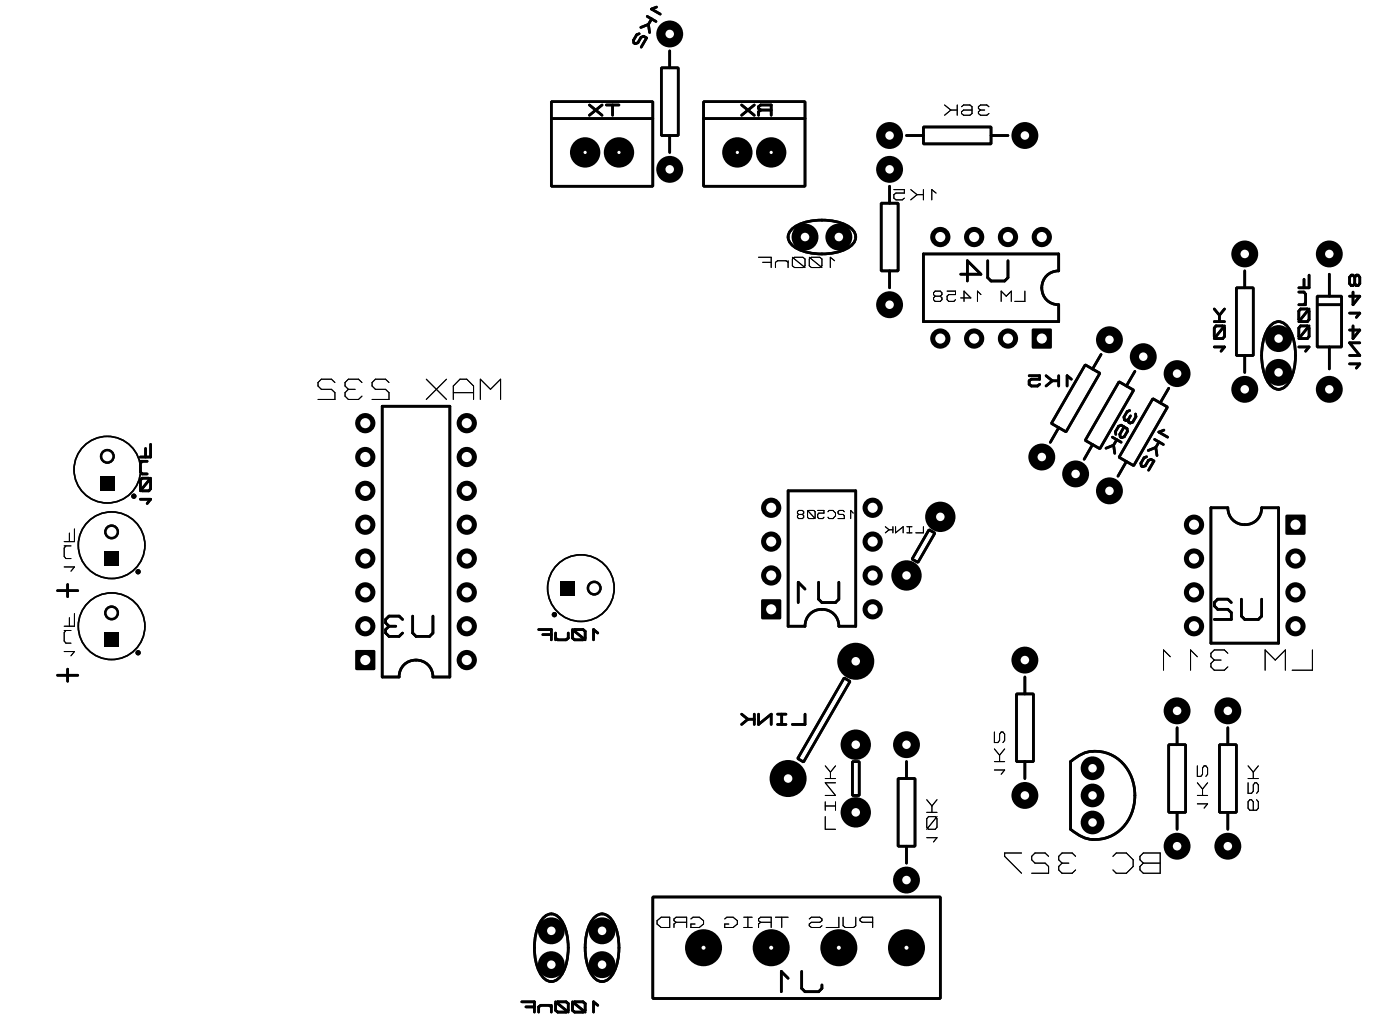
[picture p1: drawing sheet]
<svg xmlns="http://www.w3.org/2000/svg" width="105mm" height="77mm" viewBox="0 0 105 77" stroke-linecap="round" stroke-linejoin="round" font-family="sans-serif">
<g fill="#000">
<path d="M7.5 35.7h1.1v1.1h-1.1z" fill-rule="evenodd"/>
<path d="M7.5 35.7h1.1v1.1h-1.1z" fill-rule="evenodd"/>
<path d="M77.5 24.7h1.5v1.4h-1.5z" fill-rule="evenodd"/>
<path d="M96.5 38.6h1.5v1.5h-1.5z" fill-rule="evenodd"/>
<path d="M7.8 41.4h1.1v1.1h-1.1z" fill-rule="evenodd"/>
<path d="M7.8 41.4h1.1v1.1h-1.1z" fill-rule="evenodd"/>
<path d="M7.8 47.4h1.1v1.2h-1.1z" fill-rule="evenodd"/>
<path d="M7.8 47.4h1.1v1.2h-1.1z" fill-rule="evenodd"/>
<path d="M26.7 48.8h1.5v1.5h-1.5z" fill-rule="evenodd"/>
<path d="M42.1 43.6h1.1v1.1h-1.1z" fill-rule="evenodd"/>
<path d="M42.1 43.6h1.1v1.1h-1.1z" fill-rule="evenodd"/>
<path d="M57.2 45h1.4v1.5h-1.4z" fill-rule="evenodd"/>
<circle cx="43.9" cy="11.4" r="1.14"/>
<circle cx="46.5" cy="11.4" r="1.14"/>
<circle cx="50.3" cy="2.6" r="1.01"/>
<circle cx="50.3" cy="12.7" r="1.01"/>
<circle cx="55.4" cy="11.4" r="1.14"/>
<circle cx="57.9" cy="11.4" r="1.14"/>
<circle cx="60.4" cy="17.8" r="1.01"/>
<circle cx="63" cy="17.8" r="1.01"/>
<circle cx="66.8" cy="10.2" r="1.01"/>
<circle cx="66.8" cy="12.7" r="1.01"/>
<circle cx="70.6" cy="17.8" r=".76"/>
<circle cx="73.1" cy="17.8" r=".76"/>
<circle cx="75.7" cy="17.8" r=".76"/>
<circle cx="77" cy="10.2" r="1.01"/>
<circle cx="78.2" cy="17.8" r=".76"/>
<circle cx="93.5" cy="19.1" r="1.01"/>
<circle cx="99.8" cy="19.1" r="1.01"/>
<circle cx="8.1" cy="34.2" r=".56"/>
<circle cx="8.4" cy="39.9" r=".56"/>
<circle cx="27.4" cy="39.4" r=".76"/>
<circle cx="27.4" cy="36.8" r=".76"/>
<circle cx="27.4" cy="34.3" r=".76"/>
<circle cx="27.4" cy="31.8" r=".76"/>
<circle cx="35" cy="36.8" r=".76"/>
<circle cx="35" cy="39.4" r=".76"/>
<circle cx="35" cy="31.8" r=".76"/>
<circle cx="35" cy="34.3" r=".76"/>
<circle cx="57.9" cy="38.1" r=".76"/>
<circle cx="65.5" cy="38.1" r=".76"/>
<circle cx="66.8" cy="22.9" r="1.01"/>
<circle cx="70.6" cy="38.8" r="1.14"/>
<circle cx="70.6" cy="25.4" r=".76"/>
<circle cx="73.1" cy="25.4" r=".76"/>
<circle cx="75.7" cy="25.4" r=".76"/>
<circle cx="78.2" cy="34.3" r="1.01"/>
<circle cx="80.8" cy="35.6" r="1.01"/>
<circle cx="83.3" cy="25.5" r="1.01"/>
<circle cx="83.3" cy="36.8" r="1.01"/>
<circle cx="85.8" cy="26.8" r="1.01"/>
<circle cx="88.4" cy="28" r="1.01"/>
<circle cx="89.7" cy="39.4" r=".76"/>
<circle cx="93.5" cy="29.2" r="1.01"/>
<circle cx="96" cy="25.4" r="1.01"/>
<circle cx="96" cy="28" r="1.01"/>
<circle cx="99.8" cy="29.2" r="1.01"/>
<circle cx="8.4" cy="46" r=".56"/>
<circle cx="27.4" cy="41.9" r=".76"/>
<circle cx="27.4" cy="44.5" r=".76"/>
<circle cx="27.4" cy="47" r=".76"/>
<circle cx="35" cy="49.5" r=".76"/>
<circle cx="35" cy="47" r=".76"/>
<circle cx="35" cy="41.9" r=".76"/>
<circle cx="35" cy="44.5" r=".76"/>
<circle cx="44.6" cy="44.1" r=".56"/>
<circle cx="57.9" cy="43.2" r=".76"/>
<circle cx="57.9" cy="40.7" r=".76"/>
<circle cx="59.2" cy="58.4" r="1.39"/>
<circle cx="64.3" cy="49.6" r="1.39"/>
<circle cx="64.3" cy="55.9" r="1.14"/>
<circle cx="65.5" cy="40.7" r=".76"/>
<circle cx="65.5" cy="43.2" r=".76"/>
<circle cx="65.5" cy="45.7" r=".76"/>
<circle cx="68.1" cy="43.2" r="1.14"/>
<circle cx="68.1" cy="55.9" r="1.01"/>
<circle cx="77" cy="59.7" r="1.01"/>
<circle cx="77" cy="49.5" r="1.01"/>
<circle cx="82" cy="59.7" r=".89"/>
<circle cx="82" cy="57.7" r=".89"/>
<circle cx="88.4" cy="53.4" r="1.01"/>
<circle cx="89.7" cy="41.9" r=".76"/>
<circle cx="89.7" cy="47" r=".76"/>
<circle cx="89.7" cy="44.5" r=".76"/>
<circle cx="92.2" cy="53.4" r="1.01"/>
<circle cx="97.3" cy="41.9" r=".76"/>
<circle cx="97.3" cy="47" r=".76"/>
<circle cx="97.3" cy="44.5" r=".76"/>
<circle cx="41.4" cy="72.4" r="1.01"/>
<circle cx="41.4" cy="69.9" r="1.01"/>
<circle cx="45.2" cy="69.9" r="1.01"/>
<circle cx="45.2" cy="72.4" r="1.01"/>
<circle cx="52.8" cy="71.1" r="1.39"/>
<circle cx="57.9" cy="71.1" r="1.39"/>
<circle cx="63" cy="71.1" r="1.39"/>
<circle cx="64.3" cy="61" r="1.14"/>
<circle cx="68.1" cy="71.1" r="1.39"/>
<circle cx="68.1" cy="66.1" r="1.01"/>
<circle cx="82" cy="61.7" r=".89"/>
<circle cx="88.4" cy="63.5" r="1.01"/>
<circle cx="92.2" cy="63.5" r="1.01"/>
</g>
<g fill="none" stroke="#000" stroke-width=".2">
<path d="M41.4 7.6h7.6v6.4h-7.6zM41.4 8.9h7.6M44.3 7.9l.9 .7M45.2 7.9l-.9 .7M45.5 7.9h1M46 7.9v.7M48 2.5l-.2 .1-.2 .4v.2l.1 .1 .2-.1 .2-.4 .2-.1 .2 .1-.4 .7M48.6 1.2l.7 .4M48.7 1.8l-.6 .3M48.7 1.8l.1 .6M48.9 1.4l-.2 .4M49.3 .5l-.4 .2 .7 .4"/>
<path d="M49.7 5.1h1.2v5.1h-1.2zM50.3 3.8v1.3M50.3 10.2v1.2M52.8 7.6h7.6v6.4h-7.6zM52.8 8.9h7.6M55.7 7.9l.9 .7M56.6 7.9l-.9 .7M57.1 8.3l-.1-.2v-.1l.1-.1h.8v.7M57.1 8.3l-.1 .1v.2M57.1 8.3h.8M59.5 17.1a4.2 4.2 0 0 1 4.4 0 .78 .78 0 0 1 0 1.3 4.2 4.2 0 0 1-4.4 0 .78 .78 0 0 1 0-1.3zM66.2 15.2h1.2v5.1h-1.2z"/>
<path d="M66.8 14v1.2M68.1 10.2h1.2M69.3 9.5h5.1v1.3h-5.1zM69.3 19.1h10.2v1.2a1.27 1.27 0 0 0-1.3 1.3 1.27 1.27 0 0 0 1.3 1.3v1.2h-10.2zM74.2 19.6v1.2l.2 .3h1l.3-.3v-1.2M74.4 10.2h1.3M10.5 37.5h.8l-.3 .3M10.5 34.6h.5M10.7 35.9h.5l.1 .1v.7l-.1 .1h-.5l-.2-.1v-.7zM10.7 34.6l-.2 .2v.6l.2 .2h.3M10.9 33.7v.6M11.3 33.3v1h-.8"/>
<path d="M11.3 35.9l-.8 .9M28.7 30.5h5.1v20.3h-1.3a1.27 1.27 0 0 0-1.3-1.3 1.27 1.27 0 0 0-1.2 1.3h-1.3zM59.2 36.8h5.1v10.2h-1.3a1.27 1.27 0 0 0-1.3-1.3 1.27 1.27 0 0 0-1.3 1.3h-1.2zM66.8 20.3v1.3M69.8 39.8l.4 .2-1.3 2.2-.4-.2zM72.1 20.6h1.6l-1.1-1v1.5M77.3 28.2h.8v.3h-.7l-.1 .1v.2l.1 .2h.5l.2-.2M78.5 28.2l.5 .4M79 28.6l-.5 .4M79 28.6h.5M79.5 28.2v.8M79.5 32.1l-.6 1.1"/>
<path d="M80.4 28.5l-.3-.3v.8M81.5 27.4l1.1 .6-2.6 4.4-1.1-.6zM82 33.4l-.6 1.1M82.7 26.6l-.7 1.1M83.5 32.8l.7 .4M83.6 33.4l-.6 .2M83.6 33.4l.1 .6M83.9 33l-.3 .4M84 28.6l1.1 .7-2.5 4.4-1.1-.7zM84.4 32l-.3 .6v.2h.1h.2l.3-.4-.1-.2-.4-.3-.2 .1-.2 .4v.2M84.6 34.6l-.7 1.1M84.8 30.8l-.2 .1-.2 .4v.2l.1 .1 .2-.1"/>
<path d="M84.9 31.2l-.2 .3M85.2 27.9l-.6 1.1M85.3 31.1v.2l-.2 .4h-.2h-.1l-.1-.2M86.1 34.3l-.2 .1-.2 .4v.2h.1h.2l.2-.5h.2l.2 .1-.4 .7M86.6 29.9l1.1 .6-2.6 4.4-1.1-.6zM86.7 33l.7 .4M86.8 33.6l-.6 .2M86.8 33.6l.1 .6M87 33.2l-.2 .4M87.4 32.3l-.4 .1 .7 .4M87.8 29.1l-.7 1.1M90.9 38.1h1.3a1.27 1.27 0 0 0 1.3 1.3 1.27 1.27 0 0 0 1.2-1.3h1.3v10.2h-5.1z"/>
<path d="M91.2 24.1h.7M91.2 26h.7l-.2 .4M91.2 23.2l.4 .5M91.3 24.5h.5l.1 .1v.6l-.1 .2h-.5l-.1-.2v-.6zM91.6 23.7v.4M91.9 24.5l-.7 .9M91.9 23.2l-.3 .5M92.8 21.6h1.3v5.1h-1.3zM93.5 20.3v1.3M93.5 26.7v1.2M95.4 24.5a.78 .78 0 0 1 1.3 0 4.2 4.2 0 0 1 0 4.4 .78 .78 0 0 1-1.3 0 4.2 4.2 0 0 1 0-4.4zM97.5 22.9h.5"/>
<path d="M97.5 26h.8l-.3 .4M97.5 21.9h.4l.1 .2v.6l-.1 .2M97.7 23.2h.5l.1 .1v.7l-.1 .1h-.5l-.2-.1v-.7zM97.7 24.5h.5l.1 .1v.6l-.1 .2h-.5l-.2-.2v-.6zM97.9 21v.6M98.3 20.6v1h-.8M98.3 24.5l-.8 .9M98.3 23.2l-.8 .9M98.9 22.2h1.8v3.8h-1.8zM98.9 22.9h1.8M99.8 20.6v1.6M99.8 26v1.7"/>
<path d="M101.3 27.3h.8l-.3 .3M101.3 23.5h.8l-.3 .3M101.6 21.9v1l.5-.7h-.8M101.6 24.5v.9l.5-.6h-.8M101.7 20.8l.1-.2h.2l.1 .2v.5l-.1 .1h-.2l-.1-.1M101.7 20.8l-.1-.2h-.1l-.2 .2v.5l.2 .1h.1l.1-.1M101.7 20.8v.5M102.1 25.7h-.8l.8 1h-.8M4.3 50.7h1.5M4.3 44.3h1.5M5.1 43.9v.9M5.1 50.2v.9"/>
<path d="M29.2 47h.5M29.2 47l-.2 .2v.3l.2 .3h.8l.2-.3M30.2 46.5l-.2-.3h-.8l-.2 .3v.2l.2 .3M31 46.2v1.3l.2 .3h1.1l.2-.3v-1.3M40.4 47.2h1v.8M40.8 47.6h.6M41.7 47.5v.5M42.7 47.5v.4l-.2 .1h-.6l-.2-.1M43 47.4l.1-.2h.7l.1 .2v.5l-.1 .1h-.7l-.1-.1zM43 47.2l.9 .8M44.9 47.5l-.3-.3v.8M55.7 53.6l.5 .4"/>
<path d="M56.2 54l-.5 .4M56.2 54h.4M56.6 53.6v.8M57 53.6v.8l.9-.8v.8M58.4 54.4h.6M58.4 53.6h.6M58.7 53.6v.8M60.4 44.2l-.5-.5v1.5M60.4 53.6v.8h-.9M61.5 43.7v1.3l.2 .2h1l.3-.2v-1.3M63.4 50.9l.4 .2-3.5 6.1-.4-.3zM64 57.2h.5v2.5h-.5z"/>
<path d="M67.4 58.4h1.3v5.1h-1.3zM68.1 57.2v1.2M76.3 52.1h1.3v5.1h-1.3zM77 50.8v1.3M77 57.2v1.2M80.4 57.2a2.77 2.77 0 0 1 4.6 1.2 3.4 3.4 0 0 1-2.3 4.6 2.63 2.63 0 0 1-2.3-.8zM87.8 55.9h1.2v5.1h-1.2zM88.4 54.6v1.3M91.6 55.9h1.2v5.1h-1.2zM92.2 54.6v1.3M92.5 45.2l-.3-.2h-.8l-.2 .2v.3l.2 .2h.8l.3 .3v.5h-1.3M93.2 45v1.2l.3 .3h1l.2-.3v-1.2"/>
<path d="M39.2 75.2h.9v.8M39.5 75.6h.6M40.8 68.9a.78 .78 0 0 1 1.2 0 4.2 4.2 0 0 1 0 4.4 .78 .78 0 0 1-1.2 0 4.2 4.2 0 0 1 0-4.4zM41.4 75.4v.6M41.4 75.6l-.2-.2h-.6l-.2 .2v.4M41.7 75.3l.2-.1h.6l.2 .1v.5l-.2 .2h-.6l-.2-.2zM41.7 75.2l1 .8M43 75.3l.1-.1h.7l.1 .1v.5l-.1 .2h-.7l-.1-.2zM43 75.2l.9 .8M44.6 68.9a.78 .78 0 0 1 1.3 0 4.2 4.2 0 0 1 0 4.4 .78 .78 0 0 1-1.3 0 4.2 4.2 0 0 1 0-4.4zM44.9 75.4l-.3-.2v.8M49 67.3h21.6v7.6h-21.6z"/>
<path d="M59.2 73.4l-.5-.5v1.5M60.2 72.9v1.3l.2 .2h1.1l.2-.2v-.3M68.1 63.5v1.3M88.4 61v1.2M92.2 61v1.2"/>
<circle cx="10" cy="37.2" r=".1"/>
<circle cx="10.4" cy="49" r=".1"/>
<circle cx="10.4" cy="42.9" r=".1"/>
<circle cx="41.6" cy="46.1" r=".1"/>
</g>
<g fill="none" stroke="#000" stroke-width=".08">
<path d="M57 19.3h.9v.8M57.3 19.7h.6M59.2 19.6v.5M59.2 19.7l-.2-.1h-.6l-.2 .1v.4M59.5 19.4l.2-.1h.6l.1 .1v.5l-.1 .2h-.6l-.2-.2zM59.5 19.3l.9 .8M60.8 19.4l.1-.1h.7l.1 .1v.5l-.1 .2h-.7l-.1-.2zM60.8 19.3l.9 .8M62.7 19.6l-.4-.3v.8M67.1 14.2h.8v.3h-.6l-.2 .1v.3l.2 .1h.4l.2-.1M68.4 14.2l.5 .4M68.9 14.6l-.5 .4"/>
<path d="M68.9 14.6h.4M69.3 14.2v.8M70.3 14.5l-.3-.3v.8M70.9 7.9l.5 .4M71.4 8.3h.5M71.4 8.3l-.5 .3M71.9 7.9v.7M72.2 8l.2-.1h.4l.2 .1v.5l-.2 .1h-.4l-.2-.1v-.1l.2-.1h.6M73.6 8.3l-.1 .1v.1l.1 .1h.5l.2-.1M73.6 8.3h.3M74.3 8l-.2-.1h-.5l-.1 .1v.1l.1 .2M5.6 39.7v.9h-.8"/>
<path d="M25.1 28.7l-.2-.2h-.8l-.2 .2v.3l.2 .2h.8l.2 .3v.5h-1.2M26.2 29.2h.5M26.2 29.2l-.3 .3v.2l.3 .3h.7l.3-.3M27.2 28.7l-.3-.2h-.7l-.3 .2v.3l.3 .2M29.2 28.7l-.3-.2h-.7l-.3 .2v.3l.3 .2h.7l.3 .3v.5h-1.3M32 28.5l1.5 1.5M33.5 28.5l-1.5 1.5M34 30v-1l.5-.5h.5l.6 .5v1M34 29.5h1.6M36.1 30v-1.5l.7 .7 .8-.7v1.5M60 38.6l-.1-.1 .1-.2h.3v.1v.2M60 38.6h.3"/>
<path d="M60 38.6l-.1 .1 .1 .2h.3v-.1v-.2M60.6 38.3l.6 .6M60.7 38.3h.4l.1 .1v.4l-.1 .1h-.4l-.1-.1v-.4zM61.4 38.3h.5v.2h-.4l-.1 .1 .1 .3h.3l.1-.1M62.2 38.4l.1-.1h.2l.2 .2v.2l-.2 .2h-.2l-.1-.1M63.4 38.4l-.1-.1h-.3l-.1 .2 .1 .1h.3l.1 .3h-.5M64.1 38.5l-.2-.2v.6M66.5 39.5l.3 .3M66.8 39.8l-.3 .2M66.8 39.8h.2M67 39.5v.5M67.2 39.5v.5l.6-.5v.5"/>
<path d="M68.1 40h.4M68.1 39.5h.4M68.3 39.5v.5M69.3 39.5v.5h-.5M70.2 22.2l-.1 .2 .1 .2h.4l.1-.1-.1-.3M70.2 22.2l-.1-.1 .1-.3h.4l.1 .2-.1 .2M70.2 22.2h.4M71.1 21.8h.6v.3h-.5l-.1 .1v.3l.1 .1h.4l.1-.1M72.1 22.4h.8l-.5-.6v.8M73.7 22.1l-.3-.3v.8M75.2 22.6v-.8l.4 .4 .3-.4v.8M77 21.8v.8h-.8"/>
<path d="M4.8 48.9h.8l-.3 .3M4.8 47.3h.5M4.8 42.5h.8l-.3 .4M4.8 41h.5M4.9 47.3l-.1 .2v.6l.1 .2h.4M4.9 41l-.1 .1v.7l.1 .1h.4M5.2 40v.6M5.2 46.4v.6M5.6 46v1h-.8M62 58.4h.7M62 57.5l.4 .4M62.4 57.9v.5"/>
<path d="M62.7 58.7h-.7l.7 1h-.7M62.7 57.5l-.3 .4M74.7 54.9v.8h.2l.2-.1v-.5l.1-.2h.1l.1 .2v.5l-.1 .1M74.7 57.8h.7l-.2 .3M74.7 57.2h.7M74.7 56.2l.4 .5M75.1 56.7v.5M75.4 56.2l-.3 .5M87.9 49.3l-.5-.5v1.5M89.9 49.3l-.5-.5v1.5M89.9 59.7h.8M89.9 58.7l.4 .5"/>
<path d="M89.9 57.5v.8h.3l.1-.2v-.5l.1-.1h.1l.2 .1v.5l-.2 .2M90.3 59.2v.5M90.7 58.7l-.4 .5M91.2 49.5l-.3 .3v.2l.3 .3h.7l.3-.3M91.2 49.5h.5M92.2 49l-.3-.2h-.7l-.3 .2v.3l.3 .2M93.7 58.7v.8h.3l.1-.1v-.5l.1-.2h.2l.1 .2v.5l-.1 .1M93.7 58.4h.8M93.7 57.5l.4 .4M94.1 57.9v.5M94.5 57.5l-.4 .4M95 50.3v-1.5l.8 .7 .7-.7v1.5"/>
<path d="M98.5 48.8v1.5h-1.5M49.3 69.1l.3-.3h.7v.8h-.7l-.3-.3zM50.8 69.2l-.2-.1v-.1l.2-.2h.8v.8M50.8 69.2h.8M50.8 69.2l-.2 .1v.3M51.9 69l.1-.2h.5l.3 .3v.2l-.3 .3h-.6v-.3h.3M54.4 69l.2-.2h.4l.4 .3v.2l-.4 .3h-.6v-.3h.3M55.8 68.8h.7M55.8 69.6h.7M56.2 68.8v.8M57.1 69.2l-.1-.1v-.1l.1-.2h.8v.8M57.1 69.2l-.1 .1v.3"/>
<path d="M57.1 69.2h.8M58.2 68.8h1M58.7 68.8v.8M60.8 69l.1-.2h.7l.1 .2v.1l-.1 .1h-.7l-.1 .1v.2l.1 .1h.7l.1-.1M62 61.3v.9h.7M62 60.2v.6M62 60.5h.7M62.7 60.2v.6M63 68.8v.8h-1M63.3 68.8v.7l.2 .1h.6l.2-.1v-.7M65.5 69.2h-.8l-.1-.1v-.1l.1-.2h.8v.8M69.6 62.9h.8l-.3 .3"/>
<path d="M69.6 61h.8M69.6 60l.4 .5M69.7 61.3h.5l.2 .1v.7l-.2 .1h-.5l-.1-.1v-.7zM70 60.5v.5M70.4 61.3l-.8 .9M70.4 60l-.4 .5M76.7 64h-1.3v.3l1.3 1.2M78.7 64.3l-.2-.3h-.8l-.2 .3v.2l.2 .3h.8l.2 .2v.5h-1.2M79.7 64.8l-.2 .2v.3l.2 .2h.8l.3-.2M79.7 64.8h.6M80.8 64.3l-.3-.3h-.8l-.2 .3v.2l.2 .3M83.6 64.3l.2-.3h.8l.5 .5v.5l-.5 .5h-.8l-.2-.2"/>
<path d="M85.6 64.3l.2-.3h1.3v1.5h-1.3l-.2-.2v-.3l.2-.2-.2-.3zM85.8 64.8h1.3M89.9 60.3h.8l-.3 .3M94.4 60l.1 .2v.4l-.1 .2h-.6l-.1-.2v-.4l.1-.2h.2l.1 .2v.6"/>
</g>
<g fill="none" stroke="#000" stroke-width=".12">
<circle cx="8.1" cy="35.3" r="2.5"/>
<circle cx="8.4" cy="47" r="2.5"/>
<circle cx="8.4" cy="40.9" r="2.5"/>
<circle cx="43.6" cy="44.1" r="2.5"/>
</g>
<path d="M57.3 45.1h1.2v1.3h-1.2z" fill="#000"/>
<circle cx="57.9" cy="45.7" r=".38" fill="#fff"/>
<circle cx="57.9" cy="43.2" r=".63" fill="#000"/>
<circle cx="57.9" cy="43.2" r=".38" fill="#fff"/>
<circle cx="57.9" cy="40.7" r=".63" fill="#000"/>
<circle cx="57.9" cy="40.6" r=".38" fill="#fff"/>
<circle cx="57.9" cy="38.1" r=".63" fill="#000"/>
<circle cx="57.9" cy="38.1" r=".38" fill="#fff"/>
<circle cx="65.5" cy="38.1" r=".63" fill="#000"/>
<circle cx="65.5" cy="38.1" r=".38" fill="#fff"/>
<circle cx="65.5" cy="40.7" r=".63" fill="#000"/>
<circle cx="65.5" cy="40.6" r=".38" fill="#fff"/>
<circle cx="65.5" cy="43.2" r=".63" fill="#000"/>
<circle cx="65.5" cy="43.2" r=".38" fill="#fff"/>
<circle cx="65.5" cy="45.7" r=".63" fill="#000"/>
<circle cx="65.5" cy="45.7" r=".38" fill="#fff"/>
<path d="M26.8 48.9h1.3v1.3h-1.3z" fill="#000"/>
<circle cx="27.4" cy="49.5" r=".38" fill="#fff"/>
<circle cx="27.4" cy="47" r=".63" fill="#000"/>
<circle cx="27.4" cy="47" r=".38" fill="#fff"/>
<circle cx="27.4" cy="44.5" r=".63" fill="#000"/>
<circle cx="27.4" cy="44.5" r=".38" fill="#fff"/>
<circle cx="27.4" cy="41.9" r=".63" fill="#000"/>
<circle cx="27.4" cy="41.9" r=".38" fill="#fff"/>
<circle cx="27.4" cy="39.4" r=".63" fill="#000"/>
<circle cx="27.4" cy="39.4" r=".38" fill="#fff"/>
<circle cx="27.4" cy="36.8" r=".63" fill="#000"/>
<circle cx="27.4" cy="36.8" r=".38" fill="#fff"/>
<circle cx="27.4" cy="34.3" r=".63" fill="#000"/>
<circle cx="27.4" cy="34.3" r=".38" fill="#fff"/>
<circle cx="27.4" cy="31.8" r=".63" fill="#000"/>
<circle cx="27.4" cy="31.8" r=".38" fill="#fff"/>
<circle cx="35" cy="31.8" r=".63" fill="#000"/>
<circle cx="35" cy="31.8" r=".38" fill="#fff"/>
<circle cx="35" cy="34.3" r=".63" fill="#000"/>
<circle cx="35" cy="34.3" r=".38" fill="#fff"/>
<circle cx="35" cy="36.8" r=".63" fill="#000"/>
<circle cx="35" cy="36.8" r=".38" fill="#fff"/>
<circle cx="35" cy="39.4" r=".63" fill="#000"/>
<circle cx="35" cy="39.4" r=".38" fill="#fff"/>
<circle cx="35" cy="41.9" r=".63" fill="#000"/>
<circle cx="35" cy="41.9" r=".38" fill="#fff"/>
<circle cx="35" cy="44.5" r=".63" fill="#000"/>
<circle cx="35" cy="44.5" r=".38" fill="#fff"/>
<circle cx="35" cy="47" r=".63" fill="#000"/>
<circle cx="35" cy="47" r=".38" fill="#fff"/>
<circle cx="35" cy="49.5" r=".63" fill="#000"/>
<circle cx="35" cy="49.5" r=".38" fill="#fff"/>
<path d="M96.6 38.7h1.3v1.3h-1.3z" fill="#000"/>
<circle cx="97.3" cy="39.4" r=".38" fill="#fff"/>
<circle cx="97.3" cy="41.9" r=".63" fill="#000"/>
<circle cx="97.3" cy="41.9" r=".38" fill="#fff"/>
<circle cx="97.3" cy="44.5" r=".63" fill="#000"/>
<circle cx="97.3" cy="44.5" r=".38" fill="#fff"/>
<circle cx="97.3" cy="47" r=".63" fill="#000"/>
<circle cx="97.3" cy="47" r=".38" fill="#fff"/>
<circle cx="89.7" cy="47" r=".63" fill="#000"/>
<circle cx="89.7" cy="47" r=".38" fill="#fff"/>
<circle cx="89.7" cy="44.5" r=".63" fill="#000"/>
<circle cx="89.7" cy="44.5" r=".38" fill="#fff"/>
<circle cx="89.7" cy="41.9" r=".63" fill="#000"/>
<circle cx="89.7" cy="41.9" r=".38" fill="#fff"/>
<circle cx="89.7" cy="39.4" r=".63" fill="#000"/>
<circle cx="89.7" cy="39.4" r=".38" fill="#fff"/>
<path d="M77.6 24.8h1.3v1.2h-1.3z" fill="#000"/>
<circle cx="78.2" cy="25.4" r=".38" fill="#fff"/>
<circle cx="75.7" cy="25.4" r=".63" fill="#000"/>
<circle cx="75.7" cy="25.4" r=".38" fill="#fff"/>
<circle cx="73.1" cy="25.4" r=".63" fill="#000"/>
<circle cx="73.1" cy="25.4" r=".38" fill="#fff"/>
<circle cx="70.6" cy="25.4" r=".63" fill="#000"/>
<circle cx="70.6" cy="25.4" r=".38" fill="#fff"/>
<circle cx="70.6" cy="17.8" r=".63" fill="#000"/>
<circle cx="70.6" cy="17.8" r=".38" fill="#fff"/>
<circle cx="73.1" cy="17.8" r=".63" fill="#000"/>
<circle cx="73.1" cy="17.8" r=".38" fill="#fff"/>
<circle cx="75.7" cy="17.8" r=".63" fill="#000"/>
<circle cx="75.7" cy="17.8" r=".38" fill="#fff"/>
<circle cx="78.2" cy="17.8" r=".63" fill="#000"/>
<circle cx="78.2" cy="17.8" r=".38" fill="#fff"/>
<circle cx="68.1" cy="71.1" r="1.27" fill="#000"/>
<circle cx="68.1" cy="71.1" r=".15" fill="#fff"/>
<circle cx="63" cy="71.1" r="1.27" fill="#000"/>
<circle cx="63" cy="71.1" r=".15" fill="#fff"/>
<circle cx="57.9" cy="71.1" r="1.27" fill="#000"/>
<circle cx="57.9" cy="71.1" r=".15" fill="#fff"/>
<circle cx="52.8" cy="71.1" r="1.27" fill="#000"/>
<circle cx="52.8" cy="71.1" r=".15" fill="#fff"/>
<circle cx="68.1" cy="55.9" r=".89" fill="#000"/>
<circle cx="68.1" cy="55.9" r=".32" fill="#fff"/>
<circle cx="68.1" cy="66.1" r=".89" fill="#000"/>
<circle cx="68.1" cy="66" r=".32" fill="#fff"/>
<circle cx="82" cy="61.7" r=".76" fill="#000"/>
<circle cx="82" cy="61.7" r=".32" fill="#fff"/>
<circle cx="82" cy="59.7" r=".76" fill="#000"/>
<circle cx="82" cy="59.7" r=".32" fill="#fff"/>
<circle cx="82" cy="57.7" r=".76" fill="#000"/>
<circle cx="82" cy="57.7" r=".32" fill="#fff"/>
<circle cx="77" cy="59.7" r=".89" fill="#000"/>
<circle cx="77" cy="59.7" r=".32" fill="#fff"/>
<circle cx="77" cy="49.5" r=".89" fill="#000"/>
<circle cx="77" cy="49.5" r=".32" fill="#fff"/>
<circle cx="64.3" cy="55.9" r="1.01" fill="#000"/>
<circle cx="64.3" cy="55.9" r=".32" fill="#fff"/>
<circle cx="64.3" cy="61" r="1.01" fill="#000"/>
<circle cx="64.3" cy="61" r=".32" fill="#fff"/>
<circle cx="70.6" cy="38.8" r="1.01" fill="#000"/>
<circle cx="70.6" cy="38.8" r=".32" fill="#fff"/>
<circle cx="68.1" cy="43.2" r="1.01" fill="#000"/>
<circle cx="68.1" cy="43.2" r=".32" fill="#fff"/>
<circle cx="64.3" cy="49.6" r="1.27" fill="#000"/>
<circle cx="64.3" cy="49.6" r=".32" fill="#fff"/>
<circle cx="59.2" cy="58.4" r="1.27" fill="#000"/>
<circle cx="59.2" cy="58.4" r=".32" fill="#fff"/>
<path d="M7.8 41.4h1.1v1.1h-1.1z" fill="#000"/>
<circle cx="8.4" cy="39.9" r=".56" fill="#000"/>
<circle cx="8.4" cy="39.9" r=".37" fill="#fff"/>
<path d="M7.8 47.4h1.1v1.2h-1.1z" fill="#000"/>
<circle cx="8.4" cy="46" r=".56" fill="#000"/>
<circle cx="8.4" cy="46" r=".37" fill="#fff"/>
<circle cx="46.5" cy="11.4" r="1.01" fill="#000"/>
<circle cx="46.5" cy="11.4" r=".12" fill="#fff"/>
<circle cx="43.9" cy="11.4" r="1.01" fill="#000"/>
<circle cx="43.9" cy="11.4" r=".12" fill="#fff"/>
<circle cx="57.9" cy="11.4" r="1.01" fill="#000"/>
<circle cx="57.9" cy="11.4" r=".12" fill="#fff"/>
<circle cx="55.4" cy="11.4" r="1.01" fill="#000"/>
<circle cx="55.4" cy="11.4" r=".12" fill="#fff"/>
<circle cx="88.4" cy="63.5" r=".89" fill="#000"/>
<circle cx="88.4" cy="63.5" r=".32" fill="#fff"/>
<circle cx="88.4" cy="53.4" r=".89" fill="#000"/>
<circle cx="88.4" cy="53.3" r=".32" fill="#fff"/>
<circle cx="63" cy="17.8" r=".89" fill="#000"/>
<circle cx="63" cy="17.8" r=".32" fill="#fff"/>
<circle cx="60.4" cy="17.8" r=".89" fill="#000"/>
<circle cx="60.4" cy="17.8" r=".32" fill="#fff"/>
<circle cx="66.8" cy="12.7" r=".89" fill="#000"/>
<circle cx="66.8" cy="12.7" r=".32" fill="#fff"/>
<circle cx="66.8" cy="22.9" r=".89" fill="#000"/>
<circle cx="66.8" cy="22.9" r=".32" fill="#fff"/>
<circle cx="77" cy="10.2" r=".89" fill="#000"/>
<circle cx="77" cy="10.2" r=".32" fill="#fff"/>
<circle cx="66.8" cy="10.2" r=".89" fill="#000"/>
<circle cx="66.8" cy="10.2" r=".32" fill="#fff"/>
<circle cx="78.2" cy="34.3" r=".89" fill="#000"/>
<circle cx="78.2" cy="34.3" r=".32" fill="#fff"/>
<circle cx="83.3" cy="25.5" r=".89" fill="#000"/>
<circle cx="83.3" cy="25.5" r=".32" fill="#fff"/>
<circle cx="80.8" cy="35.6" r=".89" fill="#000"/>
<circle cx="80.8" cy="35.6" r=".32" fill="#fff"/>
<circle cx="85.8" cy="26.8" r=".89" fill="#000"/>
<circle cx="85.8" cy="26.8" r=".32" fill="#fff"/>
<circle cx="83.3" cy="36.8" r=".89" fill="#000"/>
<circle cx="83.3" cy="36.8" r=".32" fill="#fff"/>
<circle cx="88.4" cy="28" r=".89" fill="#000"/>
<circle cx="88.4" cy="28" r=".32" fill="#fff"/>
<circle cx="96" cy="28" r=".89" fill="#000"/>
<circle cx="96" cy="27.9" r=".32" fill="#fff"/>
<circle cx="96" cy="25.4" r=".89" fill="#000"/>
<circle cx="96" cy="25.4" r=".32" fill="#fff"/>
<circle cx="93.5" cy="29.2" r=".89" fill="#000"/>
<circle cx="93.5" cy="29.2" r=".32" fill="#fff"/>
<circle cx="93.5" cy="19.1" r=".89" fill="#000"/>
<circle cx="93.5" cy="19.1" r=".32" fill="#fff"/>
<circle cx="99.8" cy="29.2" r=".89" fill="#000"/>
<circle cx="99.8" cy="29.2" r=".32" fill="#fff"/>
<circle cx="99.8" cy="19.1" r=".89" fill="#000"/>
<circle cx="99.8" cy="19.1" r=".32" fill="#fff"/>
<circle cx="50.3" cy="12.7" r=".89" fill="#000"/>
<circle cx="50.3" cy="12.7" r=".32" fill="#fff"/>
<circle cx="50.3" cy="2.6" r=".89" fill="#000"/>
<circle cx="50.3" cy="2.6" r=".32" fill="#fff"/>
<circle cx="92.2" cy="63.5" r=".89" fill="#000"/>
<circle cx="92.2" cy="63.5" r=".32" fill="#fff"/>
<circle cx="92.2" cy="53.4" r=".89" fill="#000"/>
<circle cx="92.2" cy="53.3" r=".32" fill="#fff"/>
<circle cx="45.2" cy="72.4" r=".89" fill="#000"/>
<circle cx="45.2" cy="72.4" r=".32" fill="#fff"/>
<circle cx="45.2" cy="69.9" r=".89" fill="#000"/>
<circle cx="45.2" cy="69.9" r=".32" fill="#fff"/>
<circle cx="41.4" cy="72.4" r=".89" fill="#000"/>
<circle cx="41.4" cy="72.4" r=".32" fill="#fff"/>
<circle cx="41.4" cy="69.9" r=".89" fill="#000"/>
<circle cx="41.4" cy="69.9" r=".32" fill="#fff"/>
<path d="M42.1 43.6h1.1v1.1h-1.1z" fill="#000"/>
<circle cx="44.6" cy="44.1" r=".56" fill="#000"/>
<circle cx="44.6" cy="44.1" r=".37" fill="#fff"/>
<path d="M7.5 35.7h1.1v1.1h-1.1z" fill="#000"/>
<circle cx="8.1" cy="34.2" r=".56" fill="#000"/>
<circle cx="8.1" cy="34.2" r=".37" fill="#fff"/>
<g fill="none" stroke="#000" stroke-width=".2">
<path d="M41.4 7.6h7.6v6.4h-7.6zM41.4 8.9h7.6M44.3 7.9l.9 .7M45.2 7.9l-.9 .7M45.5 7.9h1M46 7.9v.7M48 2.5l-.2 .1-.2 .4v.2l.1 .1 .2-.1 .2-.4 .2-.1 .2 .1-.4 .7M48.6 1.2l.7 .4M48.7 1.8l-.6 .3M48.7 1.8l.1 .6M48.9 1.4l-.2 .4M49.3 .5l-.4 .2 .7 .4"/>
<path d="M49.7 5.1h1.2v5.1h-1.2zM50.3 3.8v1.3M50.3 10.2v1.2M52.8 7.6h7.6v6.4h-7.6zM52.8 8.9h7.6M55.7 7.9l.9 .7M56.6 7.9l-.9 .7M57.1 8.3l-.1-.2v-.1l.1-.1h.8v.7M57.1 8.3l-.1 .1v.2M57.1 8.3h.8M59.5 17.1a4.2 4.2 0 0 1 4.4 0 .78 .78 0 0 1 0 1.3 4.2 4.2 0 0 1-4.4 0 .78 .78 0 0 1 0-1.3zM66.2 15.2h1.2v5.1h-1.2z"/>
<path d="M66.8 14v1.2M68.1 10.2h1.2M69.3 9.5h5.1v1.3h-5.1zM69.3 19.1h10.2v1.2a1.27 1.27 0 0 0-1.3 1.3 1.27 1.27 0 0 0 1.3 1.3v1.2h-10.2zM74.2 19.6v1.2l.2 .3h1l.3-.3v-1.2M74.4 10.2h1.3M10.5 37.5h.8l-.3 .3M10.5 34.6h.5M10.7 35.9h.5l.1 .1v.7l-.1 .1h-.5l-.2-.1v-.7zM10.7 34.6l-.2 .2v.6l.2 .2h.3M10.9 33.7v.6M11.3 33.3v1h-.8"/>
<path d="M11.3 35.9l-.8 .9M28.7 30.5h5.1v20.3h-1.3a1.27 1.27 0 0 0-1.3-1.3 1.27 1.27 0 0 0-1.2 1.3h-1.3zM59.2 36.8h5.1v10.2h-1.3a1.27 1.27 0 0 0-1.3-1.3 1.27 1.27 0 0 0-1.3 1.3h-1.2zM66.8 20.3v1.3M69.8 39.8l.4 .2-1.3 2.2-.4-.2zM72.1 20.6h1.6l-1.1-1v1.5M77.3 28.2h.8v.3h-.7l-.1 .1v.2l.1 .2h.5l.2-.2M78.5 28.2l.5 .4M79 28.6l-.5 .4M79 28.6h.5M79.5 28.2v.8M79.5 32.1l-.6 1.1"/>
<path d="M80.4 28.5l-.3-.3v.8M81.5 27.4l1.1 .6-2.6 4.4-1.1-.6zM82 33.4l-.6 1.1M82.7 26.6l-.7 1.1M83.5 32.8l.7 .4M83.6 33.4l-.6 .2M83.6 33.4l.1 .6M83.9 33l-.3 .4M84 28.6l1.1 .7-2.5 4.4-1.1-.7zM84.4 32l-.3 .6v.2h.1h.2l.3-.4-.1-.2-.4-.3-.2 .1-.2 .4v.2M84.6 34.6l-.7 1.1M84.8 30.8l-.2 .1-.2 .4v.2l.1 .1 .2-.1"/>
<path d="M84.9 31.2l-.2 .3M85.2 27.9l-.6 1.1M85.3 31.1v.2l-.2 .4h-.2h-.1l-.1-.2M86.1 34.3l-.2 .1-.2 .4v.2h.1h.2l.2-.5h.2l.2 .1-.4 .7M86.6 29.9l1.1 .6-2.6 4.4-1.1-.6zM86.7 33l.7 .4M86.8 33.6l-.6 .2M86.8 33.6l.1 .6M87 33.2l-.2 .4M87.4 32.3l-.4 .1 .7 .4M87.8 29.1l-.7 1.1M90.9 38.1h1.3a1.27 1.27 0 0 0 1.3 1.3 1.27 1.27 0 0 0 1.2-1.3h1.3v10.2h-5.1z"/>
<path d="M91.2 24.1h.7M91.2 26h.7l-.2 .4M91.2 23.2l.4 .5M91.3 24.5h.5l.1 .1v.6l-.1 .2h-.5l-.1-.2v-.6zM91.6 23.7v.4M91.9 24.5l-.7 .9M91.9 23.2l-.3 .5M92.8 21.6h1.3v5.1h-1.3zM93.5 20.3v1.3M93.5 26.7v1.2M95.4 24.5a.78 .78 0 0 1 1.3 0 4.2 4.2 0 0 1 0 4.4 .78 .78 0 0 1-1.3 0 4.2 4.2 0 0 1 0-4.4zM97.5 22.9h.5"/>
<path d="M97.5 26h.8l-.3 .4M97.5 21.9h.4l.1 .2v.6l-.1 .2M97.7 23.2h.5l.1 .1v.7l-.1 .1h-.5l-.2-.1v-.7zM97.7 24.5h.5l.1 .1v.6l-.1 .2h-.5l-.2-.2v-.6zM97.9 21v.6M98.3 20.6v1h-.8M98.3 24.5l-.8 .9M98.3 23.2l-.8 .9M98.9 22.2h1.8v3.8h-1.8zM98.9 22.9h1.8M99.8 20.6v1.6M99.8 26v1.7"/>
<path d="M101.3 27.3h.8l-.3 .3M101.3 23.5h.8l-.3 .3M101.6 21.9v1l.5-.7h-.8M101.6 24.5v.9l.5-.6h-.8M101.7 20.8l.1-.2h.2l.1 .2v.5l-.1 .1h-.2l-.1-.1M101.7 20.8l-.1-.2h-.1l-.2 .2v.5l.2 .1h.1l.1-.1M101.7 20.8v.5M102.1 25.7h-.8l.8 1h-.8M4.3 50.7h1.5M4.3 44.3h1.5M5.1 43.9v.9M5.1 50.2v.9"/>
<path d="M29.2 47h.5M29.2 47l-.2 .2v.3l.2 .3h.8l.2-.3M30.2 46.5l-.2-.3h-.8l-.2 .3v.2l.2 .3M31 46.2v1.3l.2 .3h1.1l.2-.3v-1.3M40.4 47.2h1v.8M40.8 47.6h.6M41.7 47.5v.5M42.7 47.5v.4l-.2 .1h-.6l-.2-.1M43 47.4l.1-.2h.7l.1 .2v.5l-.1 .1h-.7l-.1-.1zM43 47.2l.9 .8M44.9 47.5l-.3-.3v.8M55.7 53.6l.5 .4"/>
<path d="M56.2 54l-.5 .4M56.2 54h.4M56.6 53.6v.8M57 53.6v.8l.9-.8v.8M58.4 54.4h.6M58.4 53.6h.6M58.7 53.6v.8M60.4 44.2l-.5-.5v1.5M60.4 53.6v.8h-.9M61.5 43.7v1.3l.2 .2h1l.3-.2v-1.3M63.4 50.9l.4 .2-3.5 6.1-.4-.3zM64 57.2h.5v2.5h-.5z"/>
<path d="M67.4 58.4h1.3v5.1h-1.3zM68.1 57.2v1.2M76.3 52.1h1.3v5.1h-1.3zM77 50.8v1.3M77 57.2v1.2M80.4 57.2a2.77 2.77 0 0 1 4.6 1.2 3.4 3.4 0 0 1-2.3 4.6 2.63 2.63 0 0 1-2.3-.8zM87.8 55.9h1.2v5.1h-1.2zM88.4 54.6v1.3M91.6 55.9h1.2v5.1h-1.2zM92.2 54.6v1.3M92.5 45.2l-.3-.2h-.8l-.2 .2v.3l.2 .2h.8l.3 .3v.5h-1.3M93.2 45v1.2l.3 .3h1l.2-.3v-1.2"/>
<path d="M39.2 75.2h.9v.8M39.5 75.6h.6M40.8 68.9a.78 .78 0 0 1 1.2 0 4.2 4.2 0 0 1 0 4.4 .78 .78 0 0 1-1.2 0 4.2 4.2 0 0 1 0-4.4zM41.4 75.4v.6M41.4 75.6l-.2-.2h-.6l-.2 .2v.4M41.7 75.3l.2-.1h.6l.2 .1v.5l-.2 .2h-.6l-.2-.2zM41.7 75.2l1 .8M43 75.3l.1-.1h.7l.1 .1v.5l-.1 .2h-.7l-.1-.2zM43 75.2l.9 .8M44.6 68.9a.78 .78 0 0 1 1.3 0 4.2 4.2 0 0 1 0 4.4 .78 .78 0 0 1-1.3 0 4.2 4.2 0 0 1 0-4.4zM44.9 75.4l-.3-.2v.8M49 67.3h21.6v7.6h-21.6z"/>
<path d="M59.2 73.4l-.5-.5v1.5M60.2 72.9v1.3l.2 .2h1.1l.2-.2v-.3M68.1 63.5v1.3M88.4 61v1.2M92.2 61v1.2"/>
<circle cx="10" cy="37.2" r=".1"/>
<circle cx="10.4" cy="49" r=".1"/>
<circle cx="10.4" cy="42.9" r=".1"/>
<circle cx="41.6" cy="46.1" r=".1"/>
</g>
<g fill="none" stroke="#000" stroke-width=".08">
<path d="M57 19.3h.9v.8M57.3 19.7h.6M59.2 19.6v.5M59.2 19.7l-.2-.1h-.6l-.2 .1v.4M59.5 19.4l.2-.1h.6l.1 .1v.5l-.1 .2h-.6l-.2-.2zM59.5 19.3l.9 .8M60.8 19.4l.1-.1h.7l.1 .1v.5l-.1 .2h-.7l-.1-.2zM60.8 19.3l.9 .8M62.7 19.6l-.4-.3v.8M67.1 14.2h.8v.3h-.6l-.2 .1v.3l.2 .1h.4l.2-.1M68.4 14.2l.5 .4M68.9 14.6l-.5 .4"/>
<path d="M68.9 14.6h.4M69.3 14.2v.8M70.3 14.5l-.3-.3v.8M70.9 7.9l.5 .4M71.4 8.3h.5M71.4 8.3l-.5 .3M71.9 7.9v.7M72.2 8l.2-.1h.4l.2 .1v.5l-.2 .1h-.4l-.2-.1v-.1l.2-.1h.6M73.6 8.3l-.1 .1v.1l.1 .1h.5l.2-.1M73.6 8.3h.3M74.3 8l-.2-.1h-.5l-.1 .1v.1l.1 .2M5.6 39.7v.9h-.8"/>
<path d="M25.1 28.7l-.2-.2h-.8l-.2 .2v.3l.2 .2h.8l.2 .3v.5h-1.2M26.2 29.2h.5M26.2 29.2l-.3 .3v.2l.3 .3h.7l.3-.3M27.2 28.7l-.3-.2h-.7l-.3 .2v.3l.3 .2M29.2 28.7l-.3-.2h-.7l-.3 .2v.3l.3 .2h.7l.3 .3v.5h-1.3M32 28.5l1.5 1.5M33.5 28.5l-1.5 1.5M34 30v-1l.5-.5h.5l.6 .5v1M34 29.5h1.6M36.1 30v-1.5l.7 .7 .8-.7v1.5M60 38.6l-.1-.1 .1-.2h.3v.1v.2M60 38.6h.3"/>
<path d="M60 38.6l-.1 .1 .1 .2h.3v-.1v-.2M60.6 38.3l.6 .6M60.7 38.3h.4l.1 .1v.4l-.1 .1h-.4l-.1-.1v-.4zM61.4 38.3h.5v.2h-.4l-.1 .1 .1 .3h.3l.1-.1M62.2 38.4l.1-.1h.2l.2 .2v.2l-.2 .2h-.2l-.1-.1M63.4 38.4l-.1-.1h-.3l-.1 .2 .1 .1h.3l.1 .3h-.5M64.1 38.5l-.2-.2v.6M66.5 39.5l.3 .3M66.8 39.8l-.3 .2M66.8 39.8h.2M67 39.5v.5M67.2 39.5v.5l.6-.5v.5"/>
<path d="M68.1 40h.4M68.1 39.5h.4M68.3 39.5v.5M69.3 39.5v.5h-.5M70.2 22.2l-.1 .2 .1 .2h.4l.1-.1-.1-.3M70.2 22.2l-.1-.1 .1-.3h.4l.1 .2-.1 .2M70.2 22.2h.4M71.1 21.8h.6v.3h-.5l-.1 .1v.3l.1 .1h.4l.1-.1M72.1 22.4h.8l-.5-.6v.8M73.7 22.1l-.3-.3v.8M75.2 22.6v-.8l.4 .4 .3-.4v.8M77 21.8v.8h-.8"/>
<path d="M4.8 48.9h.8l-.3 .3M4.8 47.3h.5M4.8 42.5h.8l-.3 .4M4.8 41h.5M4.9 47.3l-.1 .2v.6l.1 .2h.4M4.9 41l-.1 .1v.7l.1 .1h.4M5.2 40v.6M5.2 46.4v.6M5.6 46v1h-.8M62 58.4h.7M62 57.5l.4 .4M62.4 57.9v.5"/>
<path d="M62.7 58.7h-.7l.7 1h-.7M62.7 57.5l-.3 .4M74.7 54.9v.8h.2l.2-.1v-.5l.1-.2h.1l.1 .2v.5l-.1 .1M74.7 57.8h.7l-.2 .3M74.7 57.2h.7M74.7 56.2l.4 .5M75.1 56.7v.5M75.4 56.2l-.3 .5M87.9 49.3l-.5-.5v1.5M89.9 49.3l-.5-.5v1.5M89.9 59.7h.8M89.9 58.7l.4 .5"/>
<path d="M89.9 57.5v.8h.3l.1-.2v-.5l.1-.1h.1l.2 .1v.5l-.2 .2M90.3 59.2v.5M90.7 58.7l-.4 .5M91.2 49.5l-.3 .3v.2l.3 .3h.7l.3-.3M91.2 49.5h.5M92.2 49l-.3-.2h-.7l-.3 .2v.3l.3 .2M93.7 58.7v.8h.3l.1-.1v-.5l.1-.2h.2l.1 .2v.5l-.1 .1M93.7 58.4h.8M93.7 57.5l.4 .4M94.1 57.9v.5M94.5 57.5l-.4 .4M95 50.3v-1.5l.8 .7 .7-.7v1.5"/>
<path d="M98.5 48.8v1.5h-1.5M49.3 69.1l.3-.3h.7v.8h-.7l-.3-.3zM50.8 69.2l-.2-.1v-.1l.2-.2h.8v.8M50.8 69.2h.8M50.8 69.2l-.2 .1v.3M51.9 69l.1-.2h.5l.3 .3v.2l-.3 .3h-.6v-.3h.3M54.4 69l.2-.2h.4l.4 .3v.2l-.4 .3h-.6v-.3h.3M55.8 68.8h.7M55.8 69.6h.7M56.2 68.8v.8M57.1 69.2l-.1-.1v-.1l.1-.2h.8v.8M57.1 69.2l-.1 .1v.3"/>
<path d="M57.1 69.2h.8M58.2 68.8h1M58.7 68.8v.8M60.8 69l.1-.2h.7l.1 .2v.1l-.1 .1h-.7l-.1 .1v.2l.1 .1h.7l.1-.1M62 61.3v.9h.7M62 60.2v.6M62 60.5h.7M62.7 60.2v.6M63 68.8v.8h-1M63.3 68.8v.7l.2 .1h.6l.2-.1v-.7M65.5 69.2h-.8l-.1-.1v-.1l.1-.2h.8v.8M69.6 62.9h.8l-.3 .3"/>
<path d="M69.6 61h.8M69.6 60l.4 .5M69.7 61.3h.5l.2 .1v.7l-.2 .1h-.5l-.1-.1v-.7zM70 60.5v.5M70.4 61.3l-.8 .9M70.4 60l-.4 .5M76.7 64h-1.3v.3l1.3 1.2M78.7 64.3l-.2-.3h-.8l-.2 .3v.2l.2 .3h.8l.2 .2v.5h-1.2M79.7 64.8l-.2 .2v.3l.2 .2h.8l.3-.2M79.7 64.8h.6M80.8 64.3l-.3-.3h-.8l-.2 .3v.2l.2 .3M83.6 64.3l.2-.3h.8l.5 .5v.5l-.5 .5h-.8l-.2-.2"/>
<path d="M85.6 64.3l.2-.3h1.3v1.5h-1.3l-.2-.2v-.3l.2-.2-.2-.3zM85.8 64.8h1.3M89.9 60.3h.8l-.3 .3M94.4 60l.1 .2v.4l-.1 .2h-.6l-.1-.2v-.4l.1-.2h.2l.1 .2v.6"/>
</g>
<g fill="none" stroke="#000" stroke-width=".12">
<circle cx="8.1" cy="35.3" r="2.5"/>
<circle cx="8.4" cy="47" r="2.5"/>
<circle cx="8.4" cy="40.9" r="2.5"/>
<circle cx="43.6" cy="44.1" r="2.5"/>
</g>
</svg>
